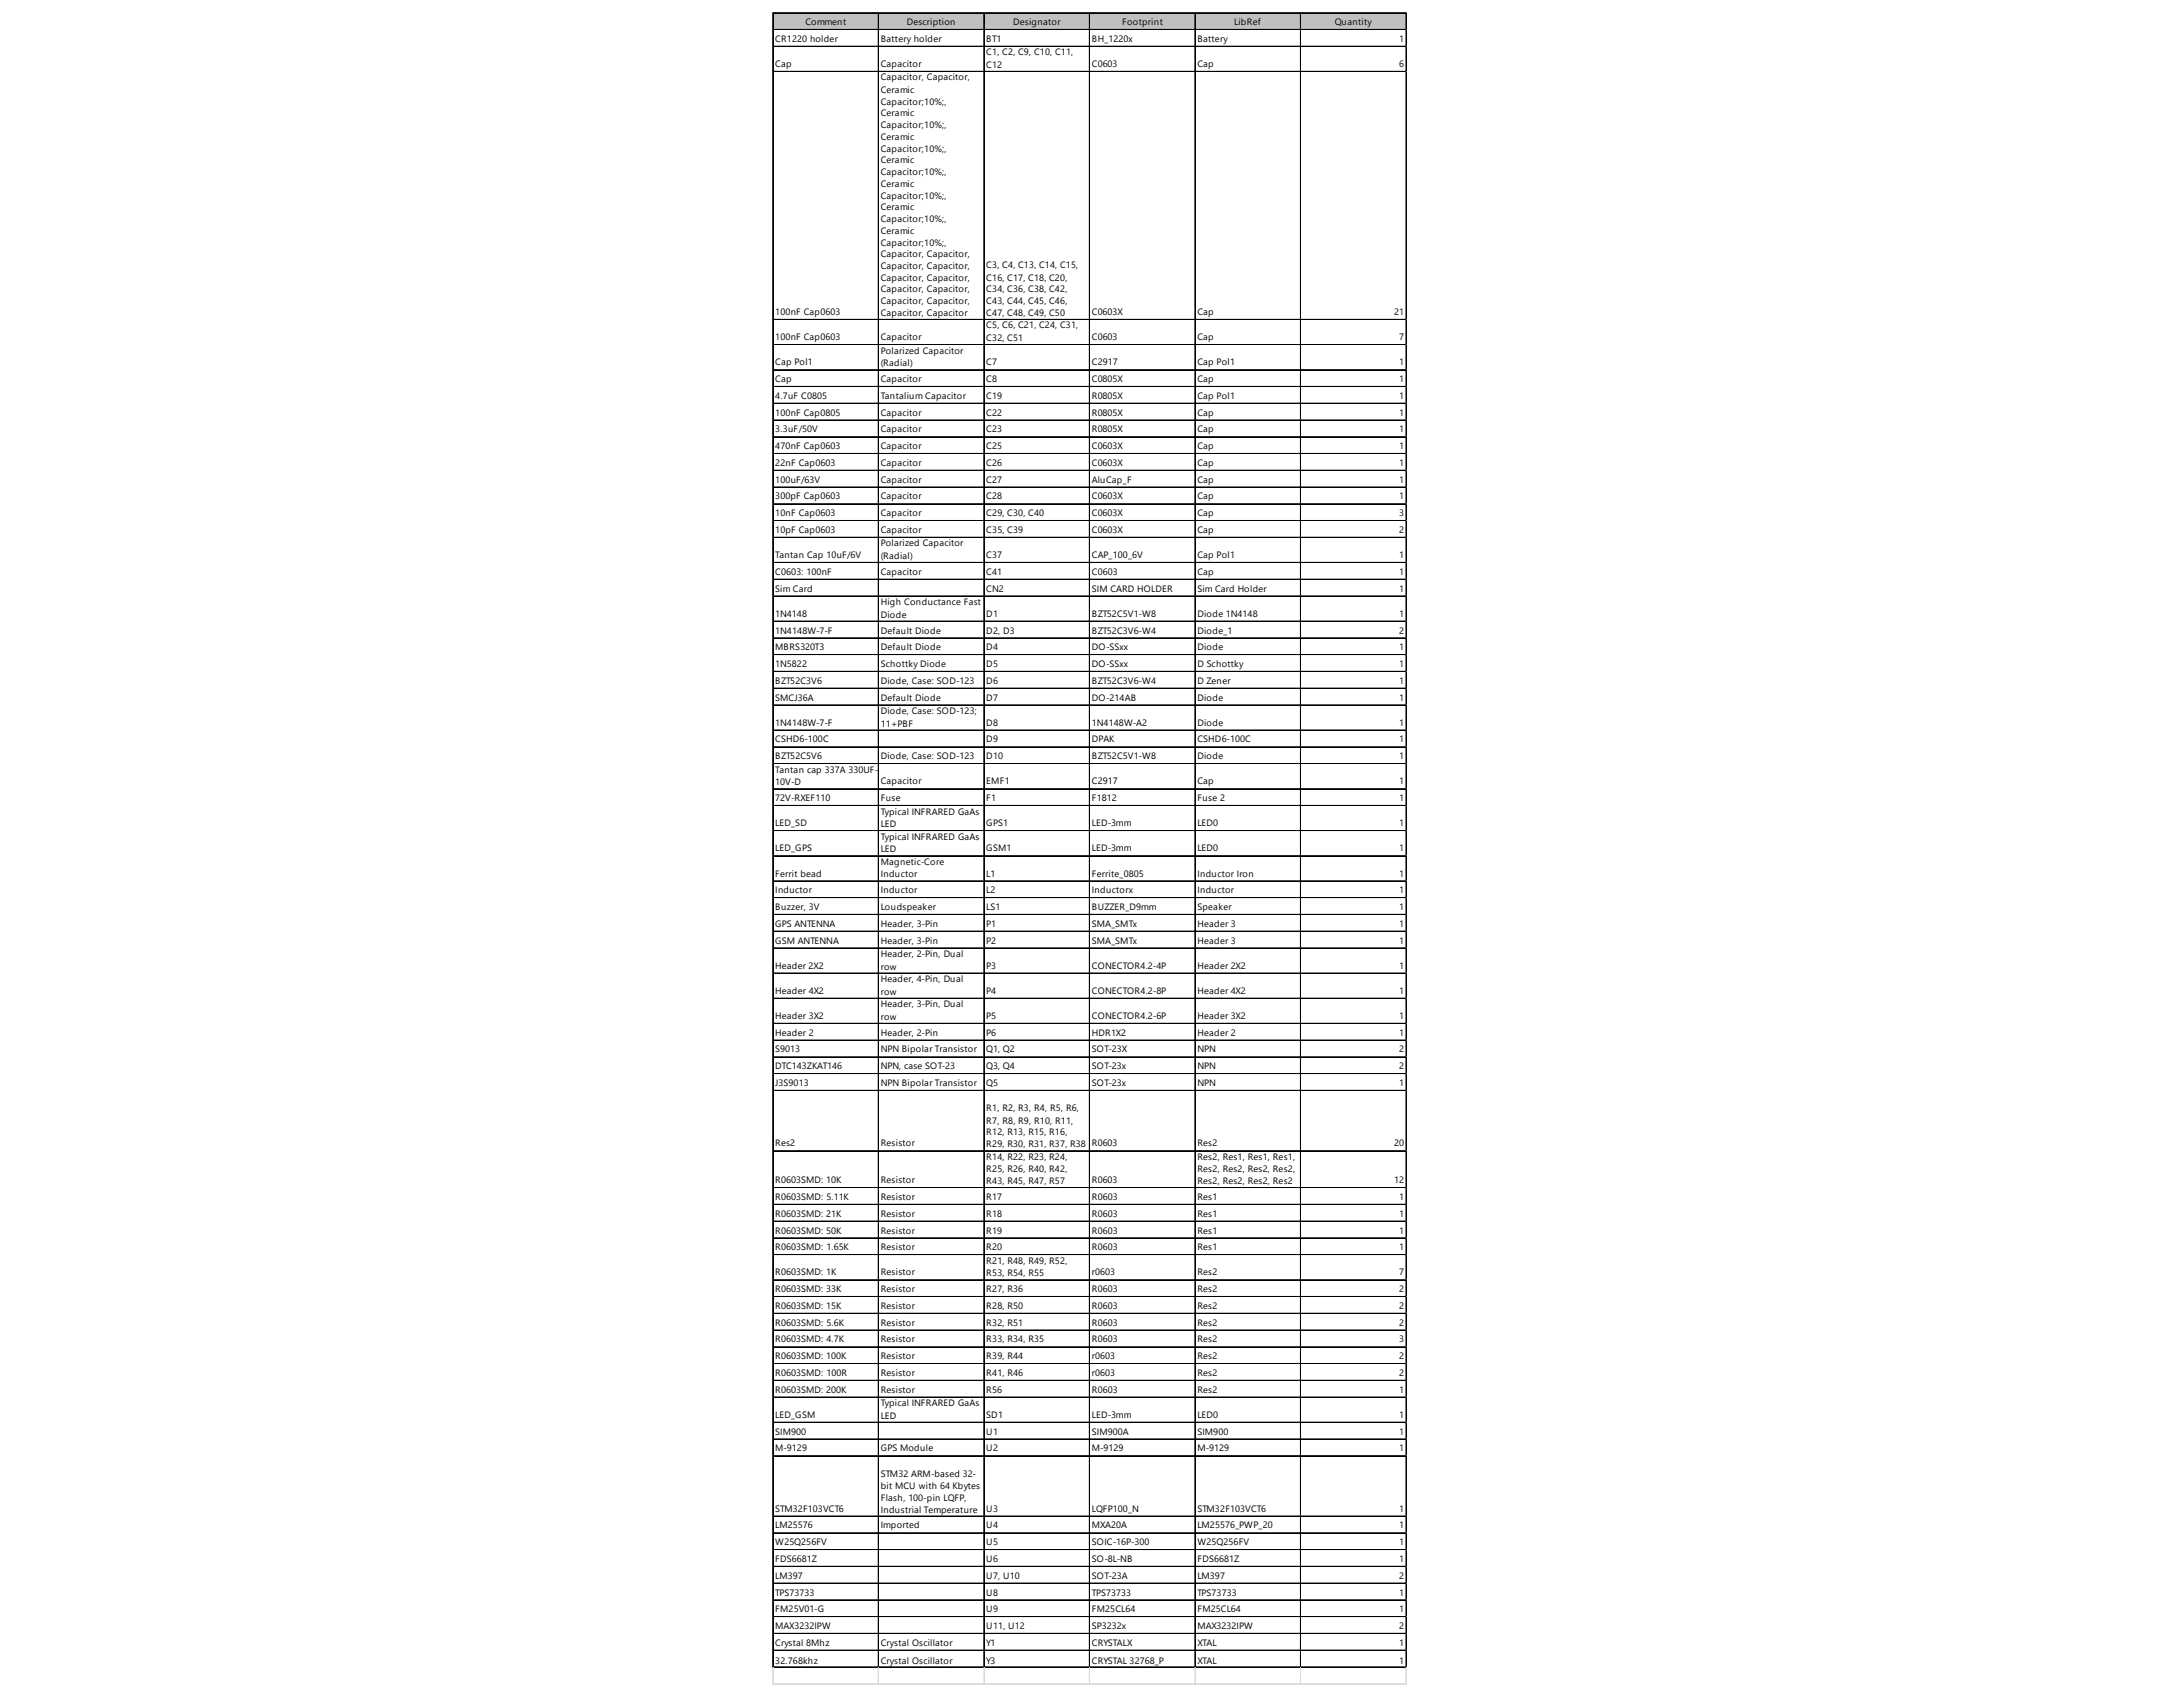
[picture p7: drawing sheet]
<svg xmlns="http://www.w3.org/2000/svg" width="258mm" height="201mm" viewBox="0 0 258 201" stroke-linecap="round" stroke-linejoin="round" font-family="sans-serif">
<defs><g id="words">
<g font-size="1.1">
<text x="91.6" y="4.9">CR1220 holder</text>
<text x="95.1" y="3">Comment</text>
<text x="104" y="4.9">Battery holder</text>
<text x="107.1" y="3">Description</text>
<text x="116.5" y="4.9">BT1</text>
<text x="119.7" y="3">Designator</text>
<text x="129" y="4.9">BH_1220x</text>
<text x="132.5" y="3">Footprint</text>
<text x="141.5" y="4.9">Battery</text>
<text x="145.8" y="3">LibRef</text>
<text x="157.7" y="3">Quantity</text>
<text x="165.3" y="4.9">1</text>
<text x="91.6" y="7.9">Cap</text>
<text x="104" y="7.9">Capacitor</text>
<text x="104" y="9.5">Capacitor, Capacitor,</text>
<text x="104" y="11">Ceramic</text>
<text x="116.5" y="6.5">C1, C2, C9, C10, C11,</text>
<text x="116.5" y="8">C12</text>
<text x="129" y="7.9">C0603</text>
<text x="141.5" y="7.9">Cap</text>
<text x="165.3" y="7.9">6</text>
<text x="104" y="12.4">Capacitor;10%;,</text>
<text x="104" y="13.8">Ceramic</text>
<text x="104" y="15.1">Capacitor;10%;,</text>
<text x="104" y="16.5">Ceramic</text>
<text x="104" y="17.9">Capacitor;10%;,</text>
<text x="104" y="19.3">Ceramic</text>
<text x="104" y="20.7">Capacitor;10%;,</text>
<text x="104" y="22.1">Ceramic</text>
<text x="104" y="23.4">Capacitor;10%;,</text>
<text x="104" y="24.8">Ceramic</text>
<text x="104" y="26.2">Capacitor;10%;,</text>
<text x="104" y="27.6">Ceramic</text>
<text x="104" y="29">Capacitor;10%;,</text>
<text x="104" y="30.4">Capacitor, Capacitor,</text>
<text x="104" y="31.8">Capacitor, Capacitor,</text>
<text x="104" y="33.1">Capacitor, Capacitor,</text>
<text x="104" y="34.5">Capacitor, Capacitor,</text>
<text x="104" y="35.9">Capacitor, Capacitor,</text>
<text x="116.5" y="31.7">C3, C4, C13, C14, C15,</text>
<text x="116.5" y="33.1">C16, C17, C18, C20,</text>
<text x="116.5" y="34.5">C34, C36, C38, C42,</text>
<text x="116.5" y="35.9">C43, C44, C45, C46,</text>
<text x="91.6" y="37.2">100nF Cap0603</text>
<text x="91.6" y="40.2">100nF Cap0603</text>
<text x="104" y="37.3">Capacitor, Capacitor</text>
<text x="104" y="40.2">Capacitor</text>
<text x="104" y="41.8">Polarized Capacitor</text>
<text x="116.5" y="37.3">C47, C48, C49, C50</text>
<text x="116.5" y="38.8">C5, C6, C21, C24, C31,</text>
<text x="116.5" y="40.3">C32, C51</text>
<text x="129" y="37.2">C0603X</text>
<text x="129" y="40.2">C0603</text>
<text x="141.5" y="37.2">Cap</text>
<text x="141.5" y="40.2">Cap</text>
<text x="164.7" y="37.2">21</text>
<text x="165.3" y="40.2">7</text>
<text x="91.6" y="43.1">Cap Pol1</text>
<text x="91.6" y="45.1">Cap</text>
<text x="91.6" y="47.1">4.7uF C0805</text>
<text x="104" y="43.2">(Radial)</text>
<text x="104" y="45.1">Capacitor</text>
<text x="104" y="47.1">Tantalium Capacitor</text>
<text x="116.5" y="43.1">C7</text>
<text x="116.5" y="45.1">C8</text>
<text x="116.5" y="47.1">C19</text>
<text x="129" y="43.1">C2917</text>
<text x="129" y="45.1">C0805X</text>
<text x="129" y="47.1">R0805X</text>
<text x="141.5" y="43.1">Cap Pol1</text>
<text x="141.5" y="45.1">Cap</text>
<text x="141.5" y="47.1">Cap Pol1</text>
<text x="165.3" y="43.1">1</text>
<text x="165.3" y="45.1">1</text>
<text x="165.3" y="47.1">1</text>
<text x="91.6" y="49.1">100nF Cap0805</text>
<text x="91.6" y="51.1">3.3uF/50V</text>
<text x="91.6" y="53">470nF Cap0603</text>
<text x="104" y="49.1">Capacitor</text>
<text x="104" y="51.1">Capacitor</text>
<text x="104" y="53">Capacitor</text>
<text x="116.5" y="49.1">C22</text>
<text x="116.5" y="51.1">C23</text>
<text x="116.5" y="53">C25</text>
<text x="129" y="49.1">R0805X</text>
<text x="129" y="51.1">R0805X</text>
<text x="129" y="53">C0603X</text>
<text x="141.5" y="49.1">Cap</text>
<text x="141.5" y="51.1">Cap</text>
<text x="141.5" y="53">Cap</text>
<text x="165.3" y="49.1">1</text>
<text x="165.3" y="51.1">1</text>
<text x="165.3" y="53">1</text>
<text x="91.6" y="55">22nF Cap0603</text>
<text x="91.6" y="57">100uF/63V</text>
<text x="91.6" y="59">300pF Cap0603</text>
<text x="104" y="55">Capacitor</text>
<text x="104" y="57">Capacitor</text>
<text x="104" y="59">Capacitor</text>
<text x="116.5" y="55">C26</text>
<text x="116.5" y="57">C27</text>
<text x="116.5" y="59">C28</text>
<text x="129" y="55">C0603X</text>
<text x="129" y="57">AluCap_F</text>
<text x="129" y="59">C0603X</text>
<text x="141.5" y="55">Cap</text>
<text x="141.5" y="57">Cap</text>
<text x="141.5" y="59">Cap</text>
<text x="165.3" y="55">1</text>
<text x="165.3" y="57">1</text>
<text x="165.3" y="59">1</text>
<text x="91.6" y="60.9">10nF Cap0603</text>
<text x="91.6" y="62.9">10pF Cap0603</text>
<text x="91.6" y="65.9">Tantan Cap 10uF/6V</text>
<text x="104" y="60.9">Capacitor</text>
<text x="104" y="62.9">Capacitor</text>
<text x="104" y="64.5">Polarized Capacitor</text>
<text x="104" y="66">(Radial)</text>
<text x="116.5" y="60.9">C29, C30, C40</text>
<text x="116.5" y="62.9">C35, C39</text>
<text x="116.5" y="65.9">C37</text>
<text x="129" y="60.9">C0603X</text>
<text x="129" y="62.9">C0603X</text>
<text x="129" y="65.9">CAP_100_6V</text>
<text x="141.5" y="60.9">Cap</text>
<text x="141.5" y="62.9">Cap</text>
<text x="141.5" y="65.9">Cap Pol1</text>
<text x="165.3" y="60.9">3</text>
<text x="165.3" y="62.9">2</text>
<text x="165.3" y="65.9">1</text>
<text x="91.6" y="67.9">C0603: 100nF</text>
<text x="91.6" y="69.9">Sim Card</text>
<text x="104" y="67.9">Capacitor</text>
<text x="104" y="71.4">High Conductance Fast</text>
<text x="116.5" y="67.9">C41</text>
<text x="116.5" y="69.9">CN2</text>
<text x="129" y="67.9">C0603</text>
<text x="129" y="69.9">SIM CARD HOLDER</text>
<text x="141.5" y="67.9">Cap</text>
<text x="141.5" y="69.9">Sim Card Holder</text>
<text x="165.3" y="67.9">1</text>
<text x="165.3" y="69.9">1</text>
<text x="91.6" y="72.8">1N4148</text>
<text x="91.6" y="74.8">1N4148W-7-F</text>
<text x="91.6" y="76.8">MBRS320T3</text>
<text x="104" y="72.9">Diode</text>
<text x="104" y="74.8">Default Diode</text>
<text x="104" y="76.8">Default Diode</text>
<text x="116.5" y="72.8">D1</text>
<text x="116.5" y="74.8">D2, D3</text>
<text x="116.5" y="76.8">D4</text>
<text x="129" y="72.8">BZT52C5V1-W8</text>
<text x="129" y="74.8">BZT52C3V6-W4</text>
<text x="129" y="76.8">DO-SSxx</text>
<text x="141.5" y="72.8">Diode 1N4148</text>
<text x="141.5" y="74.8">Diode_1</text>
<text x="141.5" y="76.8">Diode</text>
<text x="165.3" y="72.8">1</text>
<text x="165.3" y="74.8">2</text>
<text x="165.3" y="76.8">1</text>
<text x="91.6" y="78.8">1N5822</text>
<text x="91.6" y="80.7">BZT52C3V6</text>
<text x="91.6" y="82.7">SMCJ36A</text>
<text x="104" y="78.8">Schottky Diode</text>
<text x="104" y="80.7">Diode, Case: SOD-123</text>
<text x="104" y="82.7">Default Diode</text>
<text x="116.5" y="78.8">D5</text>
<text x="116.5" y="80.7">D6</text>
<text x="116.5" y="82.7">D7</text>
<text x="129" y="78.8">DO-SSxx</text>
<text x="129" y="80.7">BZT52C3V6-W4</text>
<text x="129" y="82.7">DO-214AB</text>
<text x="141.5" y="78.8">D Schottky</text>
<text x="141.5" y="80.7">D Zener</text>
<text x="141.5" y="82.7">Diode</text>
<text x="165.3" y="78.8">1</text>
<text x="165.3" y="80.7">1</text>
<text x="165.3" y="82.7">1</text>
<text x="91.6" y="85.7">1N4148W-7-F</text>
<text x="91.6" y="87.7">CSHD6-100C</text>
<text x="91.6" y="89.6">BZT52C5V6</text>
<text x="104" y="84.3">Diode, Case: SOD-123;</text>
<text x="104" y="85.8">11+PBF</text>
<text x="104" y="89.6">Diode, Case: SOD-123</text>
<text x="116.5" y="85.7">D8</text>
<text x="116.5" y="87.7">D9</text>
<text x="116.5" y="89.6">D10</text>
<text x="129" y="85.7">1N4148W-A2</text>
<text x="129" y="87.7">DPAK</text>
<text x="129" y="89.6">BZT52C5V1-W8</text>
<text x="141.5" y="85.7">Diode</text>
<text x="141.5" y="87.7">CSHD6-100C</text>
<text x="141.5" y="89.6">Diode</text>
<text x="165.3" y="85.7">1</text>
<text x="165.3" y="87.7">1</text>
<text x="165.3" y="89.6">1</text>
<text x="91.6" y="91.2">Tantan cap 337A 330UF-</text>
<text x="91.6" y="92.7">10V-D</text>
<text x="91.6" y="94.6">72V-RXEF110</text>
<text x="104" y="92.6">Capacitor</text>
<text x="104" y="94.6">Fuse</text>
<text x="116.5" y="92.6">EMF1</text>
<text x="116.5" y="94.6">F1</text>
<text x="129" y="92.6">C2917</text>
<text x="129" y="94.6">F1812</text>
<text x="141.5" y="92.6">Cap</text>
<text x="141.5" y="94.6">Fuse 2</text>
<text x="165.3" y="92.6">1</text>
<text x="165.3" y="94.6">1</text>
<text x="91.6" y="97.6">LED_SD</text>
<text x="91.6" y="100.5">LED_GPS</text>
<text x="104" y="96.2">Typical INFRARED GaAs</text>
<text x="104" y="97.7">LED</text>
<text x="104" y="99.1">Typical INFRARED GaAs</text>
<text x="104" y="100.6">LED</text>
<text x="116.5" y="97.6">GPS1</text>
<text x="116.5" y="100.5">GSM1</text>
<text x="129" y="97.6">LED-3mm</text>
<text x="129" y="100.5">LED-3mm</text>
<text x="141.5" y="97.6">LED0</text>
<text x="141.5" y="100.5">LED0</text>
<text x="165.3" y="97.6">1</text>
<text x="165.3" y="100.5">1</text>
<text x="91.6" y="103.5">Ferrit bead</text>
<text x="91.6" y="105.5">Inductor</text>
<text x="91.6" y="107.5">Buzzer, 3V</text>
<text x="104" y="102.1">Magnetic-Core</text>
<text x="104" y="103.6">Inductor</text>
<text x="104" y="105.5">Inductor</text>
<text x="104" y="107.5">Loudspeaker</text>
<text x="116.5" y="103.5">L1</text>
<text x="116.5" y="105.5">L2</text>
<text x="116.5" y="107.5">LS1</text>
<text x="129" y="103.5">Ferrite_0805</text>
<text x="129" y="105.5">Inductorx</text>
<text x="129" y="107.5">BUZZER_D9mm</text>
<text x="141.5" y="103.5">Inductor Iron</text>
<text x="141.5" y="105.5">Inductor</text>
<text x="141.5" y="107.5">Speaker</text>
<text x="165.3" y="103.5">1</text>
<text x="165.3" y="105.5">1</text>
<text x="165.3" y="107.5">1</text>
<text x="91.6" y="109.4">GPS ANTENNA</text>
<text x="91.6" y="111.4">GSM ANTENNA</text>
<text x="104" y="109.4">Header, 3-Pin</text>
<text x="104" y="111.4">Header, 3-Pin</text>
<text x="104" y="113">Header, 2-Pin, Dual</text>
<text x="116.5" y="109.4">P1</text>
<text x="116.5" y="111.4">P2</text>
<text x="129" y="109.4">SMA_SMTx</text>
<text x="129" y="111.4">SMA_SMTx</text>
<text x="141.5" y="109.4">Header 3</text>
<text x="141.5" y="111.4">Header 3</text>
<text x="165.3" y="109.4">1</text>
<text x="165.3" y="111.4">1</text>
<text x="91.6" y="114.4">Header 2X2</text>
<text x="91.6" y="117.3">Header 4X2</text>
<text x="104" y="114.5">row</text>
<text x="104" y="116">Header, 4-Pin, Dual</text>
<text x="104" y="117.4">row</text>
<text x="104" y="118.9">Header, 3-Pin, Dual</text>
<text x="116.5" y="114.4">P3</text>
<text x="116.5" y="117.3">P4</text>
<text x="129" y="114.4">CONECTOR4.2-4P</text>
<text x="129" y="117.3">CONECTOR4.2-8P</text>
<text x="141.5" y="114.4">Header 2X2</text>
<text x="141.5" y="117.3">Header 4X2</text>
<text x="165.3" y="114.4">1</text>
<text x="165.3" y="117.3">1</text>
<text x="91.6" y="120.3">Header 3X2</text>
<text x="91.6" y="122.3">Header 2</text>
<text x="91.6" y="124.3">S9013</text>
<text x="104" y="120.4">row</text>
<text x="104" y="122.3">Header, 2-Pin</text>
<text x="104" y="124.3">NPN Bipolar Transistor</text>
<text x="116.5" y="120.3">P5</text>
<text x="116.5" y="122.3">P6</text>
<text x="116.5" y="124.3">Q1, Q2</text>
<text x="129" y="120.3">CONECTOR4.2-6P</text>
<text x="129" y="122.3">HDR1X2</text>
<text x="129" y="124.3">SOT-23X</text>
<text x="141.5" y="120.3">Header 3X2</text>
<text x="141.5" y="122.3">Header 2</text>
<text x="141.5" y="124.3">NPN</text>
<text x="165.3" y="120.3">1</text>
<text x="165.3" y="122.3">1</text>
<text x="165.3" y="124.3">2</text>
<text x="91.6" y="126.3">DTC143ZKAT146</text>
<text x="91.6" y="128.2">J3S9013</text>
<text x="104" y="126.3">NPN, case SOT-23</text>
<text x="104" y="128.2">NPN Bipolar Transistor</text>
<text x="116.5" y="126.3">Q3, Q4</text>
<text x="116.5" y="128.2">Q5</text>
<text x="116.5" y="131.2">R1, R2, R3, R4, R5, R6,</text>
<text x="129" y="126.3">SOT-23x</text>
<text x="129" y="128.2">SOT-23x</text>
<text x="141.5" y="126.3">NPN</text>
<text x="141.5" y="128.2">NPN</text>
<text x="165.3" y="126.3">2</text>
<text x="165.3" y="128.2">1</text>
<text x="91.6" y="135.4">Res2</text>
<text x="104" y="135.4">Resistor</text>
<text x="116.5" y="132.7">R7, R8, R9, R10, R11,</text>
<text x="116.5" y="134.1">R12, R13, R15, R16,</text>
<text x="116.5" y="135.5">R29, R30, R31, R37, R38</text>
<text x="116.5" y="136.9">R14, R22, R23, R24,</text>
<text x="129" y="135.4">R0603</text>
<text x="141.5" y="135.4">Res2</text>
<text x="141.5" y="136.9">Res2, Res1, Res1, Res1,</text>
<text x="164.7" y="135.4">20</text>
<text x="91.6" y="139.7">R0603SMD: 10K</text>
<text x="91.6" y="141.7">R0603SMD: 5.11K</text>
<text x="91.6" y="143.7">R0603SMD: 21K</text>
<text x="104" y="139.7">Resistor</text>
<text x="104" y="141.7">Resistor</text>
<text x="104" y="143.7">Resistor</text>
<text x="116.5" y="138.4">R25, R26, R40, R42,</text>
<text x="116.5" y="139.8">R43, R45, R47, R57</text>
<text x="116.5" y="141.7">R17</text>
<text x="116.5" y="143.7">R18</text>
<text x="129" y="139.7">R0603</text>
<text x="129" y="141.7">R0603</text>
<text x="129" y="143.7">R0603</text>
<text x="141.5" y="138.4">Res2, Res2, Res2, Res2,</text>
<text x="141.5" y="139.8">Res2, Res2, Res2, Res2</text>
<text x="141.5" y="141.7">Res1</text>
<text x="141.5" y="143.7">Res1</text>
<text x="164.7" y="139.7">12</text>
<text x="165.3" y="141.7">1</text>
<text x="165.3" y="143.7">1</text>
<text x="91.6" y="145.6">R0603SMD: 50K</text>
<text x="91.6" y="147.6">R0603SMD: 1.65K</text>
<text x="104" y="145.6">Resistor</text>
<text x="104" y="147.6">Resistor</text>
<text x="116.5" y="145.6">R19</text>
<text x="116.5" y="147.6">R20</text>
<text x="116.5" y="149.2">R21, R48, R49, R52,</text>
<text x="129" y="145.6">R0603</text>
<text x="129" y="147.6">R0603</text>
<text x="141.5" y="145.6">Res1</text>
<text x="141.5" y="147.6">Res1</text>
<text x="165.3" y="145.6">1</text>
<text x="165.3" y="147.6">1</text>
<text x="91.6" y="150.6">R0603SMD: 1K</text>
<text x="91.6" y="152.6">R0603SMD: 33K</text>
<text x="91.6" y="154.6">R0603SMD: 15K</text>
<text x="104" y="150.6">Resistor</text>
<text x="104" y="152.6">Resistor</text>
<text x="104" y="154.6">Resistor</text>
<text x="116.5" y="150.7">R53, R54, R55</text>
<text x="116.5" y="152.6">R27, R36</text>
<text x="116.5" y="154.6">R28, R50</text>
<text x="129" y="150.6">r0603</text>
<text x="129" y="152.6">R0603</text>
<text x="129" y="154.6">R0603</text>
<text x="141.5" y="150.6">Res2</text>
<text x="141.5" y="152.6">Res2</text>
<text x="141.5" y="154.6">Res2</text>
<text x="165.3" y="150.6">7</text>
<text x="165.3" y="152.6">2</text>
<text x="165.3" y="154.6">2</text>
<text x="91.6" y="156.5">R0603SMD: 5.6K</text>
<text x="91.6" y="158.5">R0603SMD: 4.7K</text>
<text x="91.6" y="160.5">R0603SMD: 100K</text>
<text x="104" y="156.5">Resistor</text>
<text x="104" y="158.5">Resistor</text>
<text x="104" y="160.5">Resistor</text>
<text x="116.5" y="156.5">R32, R51</text>
<text x="116.5" y="158.5">R33, R34, R35</text>
<text x="116.5" y="160.5">R39, R44</text>
<text x="129" y="156.5">R0603</text>
<text x="129" y="158.5">R0603</text>
<text x="129" y="160.5">r0603</text>
<text x="141.5" y="156.5">Res2</text>
<text x="141.5" y="158.5">Res2</text>
<text x="141.5" y="160.5">Res2</text>
<text x="165.3" y="156.5">2</text>
<text x="165.3" y="158.5">3</text>
<text x="165.3" y="160.5">2</text>
<text x="91.6" y="162.5">R0603SMD: 100R</text>
<text x="91.6" y="164.4">R0603SMD: 200K</text>
<text x="91.6" y="167.4">LED_GSM</text>
<text x="104" y="162.5">Resistor</text>
<text x="104" y="164.4">Resistor</text>
<text x="104" y="166">Typical INFRARED GaAs</text>
<text x="104" y="167.5">LED</text>
<text x="116.5" y="162.5">R41, R46</text>
<text x="116.5" y="164.4">R56</text>
<text x="116.5" y="167.4">SD1</text>
<text x="129" y="162.5">r0603</text>
<text x="129" y="164.4">R0603</text>
<text x="129" y="167.4">LED-3mm</text>
<text x="141.5" y="162.5">Res2</text>
<text x="141.5" y="164.4">Res2</text>
<text x="141.5" y="167.4">LED0</text>
<text x="165.3" y="162.5">2</text>
<text x="165.3" y="164.4">1</text>
<text x="165.3" y="167.4">1</text>
<text x="91.6" y="169.4">SIM900</text>
<text x="91.6" y="171.4">M-9129</text>
<text x="104" y="171.4">GPS Module</text>
<text x="116.5" y="169.4">U1</text>
<text x="116.5" y="171.4">U2</text>
<text x="129" y="169.4">SIM900A</text>
<text x="129" y="171.4">M-9129</text>
<text x="141.5" y="169.4">SIM900</text>
<text x="141.5" y="171.4">M-9129</text>
<text x="165.3" y="169.4">1</text>
<text x="165.3" y="171.4">1</text>
<text x="91.6" y="178.5">STM32F103VCT6</text>
<text x="104" y="174.3">STM32 ARM-based 32-</text>
<text x="104" y="175.8">bit MCU with 64 Kbytes</text>
<text x="104" y="177.2">Flash, 100-pin LQFP,</text>
<text x="104" y="178.6">Industrial Temperature</text>
<text x="116.5" y="178.5">U3</text>
<text x="129" y="178.5">LQFP100_N</text>
<text x="141.5" y="178.5">STM32F103VCT6</text>
<text x="165.3" y="178.5">1</text>
<text x="91.6" y="180.5">LM25576</text>
<text x="91.6" y="182.5">W25Q256FV</text>
<text x="91.6" y="184.4">FDS6681Z</text>
<text x="104" y="180.5">Imported</text>
<text x="116.5" y="180.5">U4</text>
<text x="116.5" y="182.5">U5</text>
<text x="116.5" y="184.4">U6</text>
<text x="129" y="180.5">MXA20A</text>
<text x="129" y="182.5">SOIC-16P-300</text>
<text x="129" y="184.4">SO-8L-NB</text>
<text x="141.5" y="180.5">LM25576_PWP_20</text>
<text x="141.5" y="182.5">W25Q256FV</text>
<text x="141.5" y="184.4">FDS6681Z</text>
<text x="165.3" y="180.5">1</text>
<text x="165.3" y="182.5">1</text>
<text x="165.3" y="184.4">1</text>
<text x="91.6" y="186.4">LM397</text>
<text x="91.6" y="188.4">TPS73733</text>
<text x="91.6" y="190.4">FM25V01-G</text>
<text x="116.5" y="186.4">U7, U10</text>
<text x="116.5" y="188.4">U8</text>
<text x="116.5" y="190.4">U9</text>
<text x="129" y="186.4">SOT-23A</text>
<text x="129" y="188.4">TPS73733</text>
<text x="129" y="190.4">FM25CL64</text>
<text x="141.5" y="186.4">LM397</text>
<text x="141.5" y="188.4">TPS73733</text>
<text x="141.5" y="190.4">FM25CL64</text>
<text x="165.3" y="186.4">2</text>
<text x="165.3" y="188.4">1</text>
<text x="165.3" y="190.4">1</text>
<text x="91.6" y="192.3">MAX3232IPW</text>
<text x="91.6" y="194.3">Crystal 8Mhz</text>
<text x="91.6" y="196.5">32.768khz</text>
<text x="104" y="194.3">Crystal Oscillator</text>
<text x="104" y="196.5">Crystal Oscillator</text>
<text x="116.5" y="192.3">U11, U12</text>
<text x="116.5" y="194.3">Y1</text>
<text x="116.5" y="196.5">Y3</text>
<text x="129" y="192.3">SP3232x</text>
<text x="129" y="194.3">CRYSTALX</text>
<text x="129" y="196.5">CRYSTAL 32768_P</text>
<text x="141.5" y="192.3">MAX3232IPW</text>
<text x="141.5" y="194.3">XTAL</text>
<text x="141.5" y="196.5">XTAL</text>
<text x="165.3" y="192.3">2</text>
<text x="165.3" y="194.3">1</text>
<text x="165.3" y="196.5">1</text>
</g>
</g></defs>
<path d="M91.3 1.5h74.9v2.1h-74.9z" fill="#c0c0c0"/>
<g fill="none" stroke="#000" stroke-width=".12">
<path d="M91.3 1.5v195.4M91.4 1.5h74.8M91.4 3.5h74.8M91.4 5.5h74.8M91.4 8.4h74.8M91.4 8.5h74.8M103.7 1.6v195.3M103.8 1.6v195.3M116.2 1.6v195.3M116.3 1.6v195.3M128.7 1.6v195.3M141.2 1.6v195.3"/>
<path d="M153.6 1.6v195.3M153.7 1.6v195.3M166.1 1.6v195.3M91.4 37.7h74.8M91.4 37.8h74.8M91.4 40.7h74.8M91.4 43.6h74.8M91.4 43.7h74.8M91.4 45.6h74.8M91.4 45.7h74.8M91.4 47.6h74.8M91.4 47.7h74.8"/>
<path d="M91.4 49.6h74.8M91.4 51.6h74.8M91.4 53.5h74.8M91.4 53.6h74.8M91.4 55.5h74.8M91.4 55.6h74.8M91.4 57.5h74.8M91.4 59.5h74.8M91.4 61.5h74.8M91.4 63.4h74.8M91.4 63.5h74.8M91.4 66.4h74.8"/>
<path d="M91.4 66.5h74.8M91.4 68.4h74.8M91.4 70.4h74.8M91.4 73.3h74.8M91.4 73.4h74.8M91.4 75.3h74.8M91.4 75.4h74.8M91.4 77.3h74.8M91.4 79.3h74.8M91.4 81.2h74.8M91.4 81.3h74.8M91.4 83.2h74.8"/>
<path d="M91.4 83.3h74.8M91.4 86.2h74.8M91.4 88.2h74.8M91.4 90.2h74.8M91.4 93.1h74.8M91.4 93.2h74.8M91.4 95.1h74.8M91.4 98.1h74.8M91.4 101h74.8M91.4 101.1h74.8M91.4 104h74.8M91.4 104.1h74.8"/>
<path d="M91.4 106h74.8M91.4 108h74.8M91.4 109.9h74.8M91.4 110h74.8M91.4 111.9h74.8M91.4 112h74.8M91.4 114.9h74.8M91.4 117.9h74.8M91.4 120.8h74.8M91.4 120.9h74.8M91.4 122.8h74.8M91.4 122.9h74.8"/>
<path d="M91.4 124.8h74.8M91.4 126.8h74.8M91.4 128.7h74.8M91.4 128.8h74.8M91.4 135.9h74.8M91.4 140.2h74.8M91.4 140.3h74.8M91.4 142.2h74.8M91.4 144.2h74.8M91.4 146.2h74.8M91.4 148.1h74.8M91.4 148.2h74.8"/>
<path d="M91.4 151.1h74.8M91.4 151.2h74.8M91.4 153.1h74.8M91.4 155.1h74.8M91.4 157h74.8M91.4 157.1h74.8M91.4 159h74.8M91.4 159.1h74.8M91.4 161h74.8M91.4 163h74.8M91.4 165h74.8M91.4 167.9h74.8"/>
<path d="M91.4 168h74.8M91.4 169.9h74.8M91.4 170h74.8M91.4 171.9h74.8M91.4 179h74.8M91.4 179.1h74.8M91.4 181h74.8M91.4 183h74.8M91.4 184.9h74.8M91.4 185h74.8M91.4 186.9h74.8M91.4 187h74.8"/>
<path d="M91.4 188.9h74.8M91.4 190.9h74.8M91.4 192.9h74.8M91.4 194.8h74.8M91.4 194.9h74.8M91.4 196.8h74.8M91.4 196.9h74.8"/>
</g>
<path d="M166.2 1.5h.1M91.3 196.9v2M103.7 196.9v2M103.8 196.9v2M116.2 196.9v2M116.3 196.9v2M128.7 196.9v2M141.2 196.9v2M153.6 196.9v2M153.7 196.9v2M166.1 196.9v2" fill="none" stroke="#dadcdd" stroke-width=".12"/>
<path d="M166.2 1.5v.1z" fill="#dadcdd"/>
<path d="M166.2 3.5h.1" fill="none" stroke="#dadcdd" stroke-width=".12"/>
<path d="M166.2 3.5v.1z" fill="#dadcdd"/>
<path d="M166.2 5.5h.1" fill="none" stroke="#dadcdd" stroke-width=".12"/>
<path d="M166.2 5.5v.1z" fill="#dadcdd"/>
<path d="M166.2 8.4h.1" fill="none" stroke="#dadcdd" stroke-width=".12"/>
<path d="M166.2 8.4v.1z" fill="#dadcdd"/>
<path d="M166.2 37.7h.1" fill="none" stroke="#dadcdd" stroke-width=".12"/>
<path d="M166.2 37.7v.1z" fill="#dadcdd"/>
<path d="M166.2 40.7h.1" fill="none" stroke="#dadcdd" stroke-width=".12"/>
<path d="M166.2 40.7v.1z" fill="#dadcdd"/>
<path d="M166.2 43.6h.1" fill="none" stroke="#dadcdd" stroke-width=".12"/>
<path d="M166.2 43.6v.1z" fill="#dadcdd"/>
<path d="M166.2 45.6h.1" fill="none" stroke="#dadcdd" stroke-width=".12"/>
<path d="M166.2 45.6v.1z" fill="#dadcdd"/>
<path d="M166.2 47.6h.1" fill="none" stroke="#dadcdd" stroke-width=".12"/>
<path d="M166.2 47.6v.1z" fill="#dadcdd"/>
<path d="M166.2 49.6h.1" fill="none" stroke="#dadcdd" stroke-width=".12"/>
<path d="M166.2 49.6v.1z" fill="#dadcdd"/>
<path d="M166.2 51.6h.1" fill="none" stroke="#dadcdd" stroke-width=".12"/>
<path d="M166.2 51.6v.1z" fill="#dadcdd"/>
<path d="M166.2 53.5h.1" fill="none" stroke="#dadcdd" stroke-width=".12"/>
<path d="M166.2 53.5v.1z" fill="#dadcdd"/>
<path d="M166.2 55.5h.1" fill="none" stroke="#dadcdd" stroke-width=".12"/>
<path d="M166.2 55.5v.1z" fill="#dadcdd"/>
<path d="M166.2 57.5h.1" fill="none" stroke="#dadcdd" stroke-width=".12"/>
<path d="M166.2 57.5v.1z" fill="#dadcdd"/>
<path d="M166.2 59.5h.1" fill="none" stroke="#dadcdd" stroke-width=".12"/>
<path d="M166.2 59.5v.1z" fill="#dadcdd"/>
<path d="M166.2 61.5h.1" fill="none" stroke="#dadcdd" stroke-width=".12"/>
<path d="M166.2 61.5v.1z" fill="#dadcdd"/>
<path d="M166.2 63.4h.1" fill="none" stroke="#dadcdd" stroke-width=".12"/>
<path d="M166.2 63.4v.1z" fill="#dadcdd"/>
<path d="M166.2 66.4h.1" fill="none" stroke="#dadcdd" stroke-width=".12"/>
<path d="M166.2 66.4v.1z" fill="#dadcdd"/>
<path d="M166.2 68.4h.1" fill="none" stroke="#dadcdd" stroke-width=".12"/>
<path d="M166.2 68.4v.1z" fill="#dadcdd"/>
<path d="M166.2 70.4h.1" fill="none" stroke="#dadcdd" stroke-width=".12"/>
<path d="M166.2 70.4v.1z" fill="#dadcdd"/>
<path d="M166.2 73.3h.1" fill="none" stroke="#dadcdd" stroke-width=".12"/>
<path d="M166.2 73.3v.1z" fill="#dadcdd"/>
<path d="M166.2 75.3h.1" fill="none" stroke="#dadcdd" stroke-width=".12"/>
<path d="M166.2 75.3v.1z" fill="#dadcdd"/>
<path d="M166.2 77.3h.1" fill="none" stroke="#dadcdd" stroke-width=".12"/>
<path d="M166.2 77.3v.1z" fill="#dadcdd"/>
<path d="M166.2 79.3h.1" fill="none" stroke="#dadcdd" stroke-width=".12"/>
<path d="M166.2 79.3v.1z" fill="#dadcdd"/>
<path d="M166.2 81.2h.1" fill="none" stroke="#dadcdd" stroke-width=".12"/>
<path d="M166.2 81.2v.1z" fill="#dadcdd"/>
<path d="M166.2 83.2h.1" fill="none" stroke="#dadcdd" stroke-width=".12"/>
<path d="M166.2 83.2v.1z" fill="#dadcdd"/>
<path d="M166.2 86.2h.1" fill="none" stroke="#dadcdd" stroke-width=".12"/>
<path d="M166.2 86.2v.1z" fill="#dadcdd"/>
<path d="M166.2 88.2h.1" fill="none" stroke="#dadcdd" stroke-width=".12"/>
<path d="M166.2 88.2v.1z" fill="#dadcdd"/>
<path d="M166.2 90.2h.1" fill="none" stroke="#dadcdd" stroke-width=".12"/>
<path d="M166.2 93.1h.1" fill="none" stroke="#dadcdd" stroke-width=".12"/>
<path d="M166.2 93.1v.1z" fill="#dadcdd"/>
<path d="M166.2 95.1h.1" fill="none" stroke="#dadcdd" stroke-width=".12"/>
<path d="M166.2 95.1v.1z" fill="#dadcdd"/>
<path d="M166.2 98.1h.1" fill="none" stroke="#dadcdd" stroke-width=".12"/>
<path d="M166.2 98.1v.1z" fill="#dadcdd"/>
<path d="M166.2 101h.1" fill="none" stroke="#dadcdd" stroke-width=".12"/>
<path d="M166.2 101v.1z" fill="#dadcdd"/>
<path d="M166.2 104h.1" fill="none" stroke="#dadcdd" stroke-width=".12"/>
<path d="M166.2 104v.1z" fill="#dadcdd"/>
<path d="M166.2 106h.1" fill="none" stroke="#dadcdd" stroke-width=".12"/>
<path d="M166.2 106v.1z" fill="#dadcdd"/>
<path d="M166.2 108h.1" fill="none" stroke="#dadcdd" stroke-width=".12"/>
<path d="M166.2 108v.1z" fill="#dadcdd"/>
<path d="M166.2 109.9h.1" fill="none" stroke="#dadcdd" stroke-width=".12"/>
<path d="M166.2 109.9v.1z" fill="#dadcdd"/>
<path d="M166.2 111.9h.1" fill="none" stroke="#dadcdd" stroke-width=".12"/>
<path d="M166.2 111.9v.1z" fill="#dadcdd"/>
<path d="M166.2 114.9h.1" fill="none" stroke="#dadcdd" stroke-width=".12"/>
<path d="M166.2 114.9v.1z" fill="#dadcdd"/>
<path d="M166.2 117.9h.1" fill="none" stroke="#dadcdd" stroke-width=".12"/>
<path d="M166.2 117.9v.1z" fill="#dadcdd"/>
<path d="M166.2 120.8h.1" fill="none" stroke="#dadcdd" stroke-width=".12"/>
<path d="M166.2 120.8v.1z" fill="#dadcdd"/>
<path d="M166.2 122.8h.1" fill="none" stroke="#dadcdd" stroke-width=".12"/>
<path d="M166.2 122.8v.1z" fill="#dadcdd"/>
<path d="M166.2 124.8h.1" fill="none" stroke="#dadcdd" stroke-width=".12"/>
<path d="M166.2 124.8v.1z" fill="#dadcdd"/>
<path d="M166.2 126.8h.1" fill="none" stroke="#dadcdd" stroke-width=".12"/>
<path d="M166.2 126.8v.1z" fill="#dadcdd"/>
<path d="M166.2 128.7h.1" fill="none" stroke="#dadcdd" stroke-width=".12"/>
<path d="M166.2 128.7v.1z" fill="#dadcdd"/>
<path d="M166.2 135.9h.1" fill="none" stroke="#dadcdd" stroke-width=".12"/>
<path d="M166.2 135.9v.1z" fill="#dadcdd"/>
<path d="M166.2 140.2h.1" fill="none" stroke="#dadcdd" stroke-width=".12"/>
<path d="M166.2 140.2v.1z" fill="#dadcdd"/>
<path d="M166.2 142.2h.1" fill="none" stroke="#dadcdd" stroke-width=".12"/>
<path d="M166.2 142.2v.1z" fill="#dadcdd"/>
<path d="M166.2 144.2h.1" fill="none" stroke="#dadcdd" stroke-width=".12"/>
<path d="M166.2 144.2v.1z" fill="#dadcdd"/>
<path d="M166.2 146.2h.1" fill="none" stroke="#dadcdd" stroke-width=".12"/>
<path d="M166.2 146.2v.1z" fill="#dadcdd"/>
<path d="M166.2 148.1h.1" fill="none" stroke="#dadcdd" stroke-width=".12"/>
<path d="M166.2 148.1v.1z" fill="#dadcdd"/>
<path d="M166.2 151.1h.1" fill="none" stroke="#dadcdd" stroke-width=".12"/>
<path d="M166.2 151.1v.1z" fill="#dadcdd"/>
<path d="M166.2 153.1h.1" fill="none" stroke="#dadcdd" stroke-width=".12"/>
<path d="M166.2 153.1v.1z" fill="#dadcdd"/>
<path d="M166.2 155.1h.1" fill="none" stroke="#dadcdd" stroke-width=".12"/>
<path d="M166.2 155.1v.1z" fill="#dadcdd"/>
<path d="M166.2 157h.1" fill="none" stroke="#dadcdd" stroke-width=".12"/>
<path d="M166.2 157v.1z" fill="#dadcdd"/>
<path d="M166.2 159h.1" fill="none" stroke="#dadcdd" stroke-width=".12"/>
<path d="M166.2 159v.1z" fill="#dadcdd"/>
<path d="M166.2 161h.1" fill="none" stroke="#dadcdd" stroke-width=".12"/>
<path d="M166.2 161v.1z" fill="#dadcdd"/>
<path d="M166.2 163h.1" fill="none" stroke="#dadcdd" stroke-width=".12"/>
<path d="M166.2 163v.1z" fill="#dadcdd"/>
<path d="M166.2 165h.1" fill="none" stroke="#dadcdd" stroke-width=".12"/>
<path d="M166.2 165v.1z" fill="#dadcdd"/>
<path d="M166.2 167.9h.1" fill="none" stroke="#dadcdd" stroke-width=".12"/>
<path d="M166.2 167.9v.1z" fill="#dadcdd"/>
<path d="M166.2 169.9h.1" fill="none" stroke="#dadcdd" stroke-width=".12"/>
<path d="M166.2 169.9v.1z" fill="#dadcdd"/>
<path d="M166.2 171.9h.1" fill="none" stroke="#dadcdd" stroke-width=".12"/>
<path d="M166.2 171.9v.1z" fill="#dadcdd"/>
<path d="M166.2 179h.1" fill="none" stroke="#dadcdd" stroke-width=".12"/>
<path d="M166.2 179v.1z" fill="#dadcdd"/>
<path d="M166.2 181h.1" fill="none" stroke="#dadcdd" stroke-width=".12"/>
<path d="M166.2 181v.1z" fill="#dadcdd"/>
<path d="M166.2 183h.1" fill="none" stroke="#dadcdd" stroke-width=".12"/>
<path d="M166.2 183v.1z" fill="#dadcdd"/>
<path d="M166.2 184.9h.1" fill="none" stroke="#dadcdd" stroke-width=".12"/>
<path d="M166.2 184.9v.1z" fill="#dadcdd"/>
<path d="M166.2 186.9h.1" fill="none" stroke="#dadcdd" stroke-width=".12"/>
<path d="M166.2 186.9v.1z" fill="#dadcdd"/>
<path d="M166.2 188.9h.1" fill="none" stroke="#dadcdd" stroke-width=".12"/>
<path d="M166.2 188.9v.1z" fill="#dadcdd"/>
<path d="M166.2 190.9h.1" fill="none" stroke="#dadcdd" stroke-width=".12"/>
<path d="M166.2 190.9v.1z" fill="#dadcdd"/>
<path d="M166.2 192.9h.1" fill="none" stroke="#dadcdd" stroke-width=".12"/>
<path d="M166.2 192.9v.1z" fill="#dadcdd"/>
<path d="M166.2 194.8h.1" fill="none" stroke="#dadcdd" stroke-width=".12"/>
<path d="M166.2 194.8v.1z" fill="#dadcdd"/>
<path d="M166.2 196.8h.1" fill="none" stroke="#dadcdd" stroke-width=".12"/>
<path d="M166.2 196.8v.1z" fill="#dadcdd"/>
<path d="M91.3 198.8h74.9" fill="none" stroke="#dadcdd" stroke-width=".12"/>
<use href="#words"/>
</svg>
